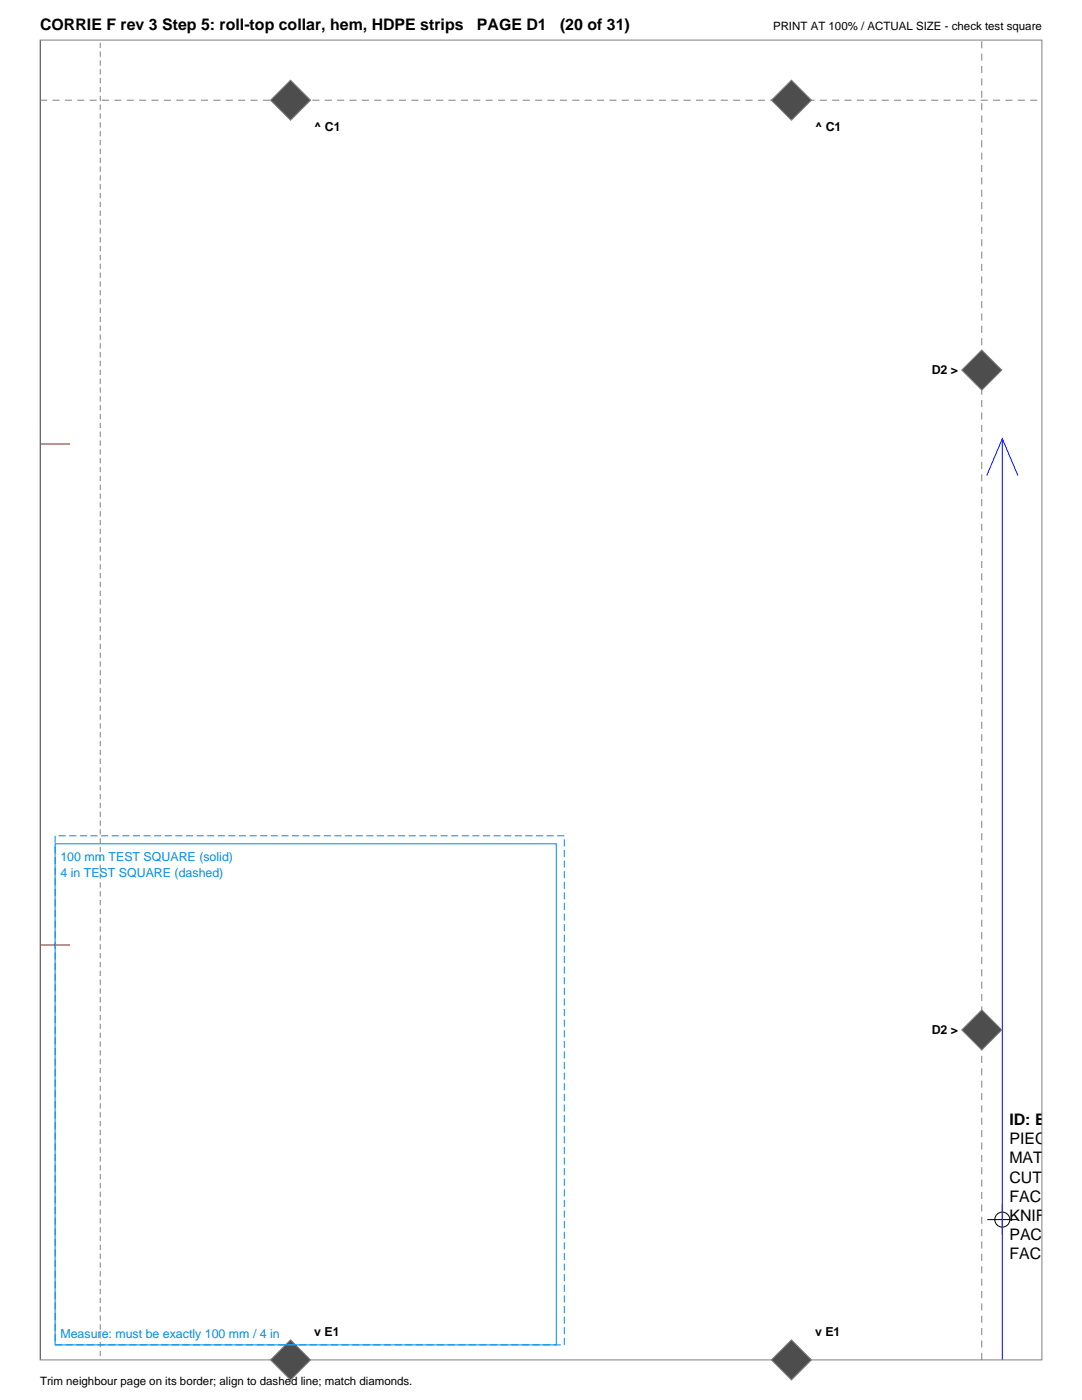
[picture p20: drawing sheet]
<svg xmlns="http://www.w3.org/2000/svg" width="216mm" height="279mm" viewBox="0 0 216 279" stroke-linecap="round" stroke-linejoin="round" font-family="sans-serif">
<defs><g id="words">
<g font-size="3.2">
<text x="8" y="6">CORRIE F rev 3 Step 5: roll-top collar, hem, HDPE strips</text>
<text x="95.2" y="6">PAGE D1</text>
<text x="111.7" y="6">(20 of 31)</text>
<text x="201.4" y="224.6">ID: B-06f</text>
<text x="201.4" y="228.4">PIECE: roll</text>
<text x="201.4" y="232.2">MATERIAL</text>
<text x="201.4" y="236">CUT 1</text>
<text x="201.4" y="239.8">FACE UP</text>
<text x="201.4" y="243.6">KNIFE: CW</text>
<text x="201.4" y="247.4">PACK: 520</text>
<text x="201.4" y="251.2">FACE: film</text>
</g>
<g font-size="2.5">
<text x="62.7" y="26.1">^ C1</text>
<text x="162.6" y="26.1">^ C1</text>
<text x="185.9" y="74.7">D2 &gt;</text>
<text x="185.9" y="206.4">D2 &gt;</text>
<text x="62.7" y="266.7">v E1</text>
<text x="162.6" y="266.7">v E1</text>
</g>
<g font-size="2.5" fill="#008ce6">
<text x="12.1" y="171.9">100 mm TEST SQUARE (solid)</text>
<text x="12.1" y="175.1">4 in TEST SQUARE (dashed)</text>
<text x="12.1" y="267">Measure: must be exactly 100 mm / 4 in</text>
</g>
<g font-size="2.3">
<text x="154.2" y="6">PRINT AT 100% / ACTUAL SIZE - check test square</text>
<text x="8" y="276.4">Trim neighbour page on its border; align to dashed line; match diamonds.</text>
</g>
</g></defs>
<path d="M8 7.9v263.5" fill="none" stroke="#000" stroke-width=".25"/>
<path d="M20 7.9v263.5" fill="none" stroke="#808080" stroke-width=".2" stroke-dasharray="1.1 .7" stroke-linecap="butt"/>
<path d="M8 88.6h6M8 188.6h6" fill="none" stroke="#f00" stroke-width=".21"/>
<g fill="none" stroke="#000" stroke-width=".2">
<path d="M197 243.4h6M200 240.4v6"/>
<circle cx="200" cy="243.4" r="1.5"/>
</g>
<path d="M196.9 94.9l3.1-7.3 3.1 7.3M200 87.6v183.8" fill="none" stroke="#00f" stroke-width=".2"/>
<path d="M8 8h199.9v263.4h-199.9z" fill="none" stroke="#808080" stroke-width=".2"/>
<path d="M8 20h199.9M195.9 271.4v-263.4" fill="none" stroke="#808080" stroke-width=".2" stroke-dasharray="1.4 1.1" stroke-linecap="butt"/>
<g fill="#4d4d4d" stroke="#808080" stroke-width=".2">
<path d="M191.9 205.5l4-4 4 4-4 4z" fill-rule="evenodd"/>
<path d="M54 20l4-4 4 4-4 4z" fill-rule="evenodd"/>
<path d="M54 271.4l4-4 4 4-4 4z" fill-rule="evenodd"/>
<path d="M195.9 69.8l4 4.1-4 4-4-4z" fill-rule="evenodd"/>
<path d="M153.9 20l4-4 4 4-4 4z" fill-rule="evenodd"/>
<path d="M153.9 271.4l4-4 4 4-4 4z" fill-rule="evenodd"/>
</g>
<path d="M11 168.4h100v100h-100z" fill="none" stroke="#008ce6" stroke-width=".2"/>
<path d="M11 166.8h101.6v101.6h-101.6z" fill="none" stroke="#008ce6" stroke-width=".2" stroke-dasharray="1.4 .7" stroke-linecap="butt"/>
<use href="#words"/>
</svg>
